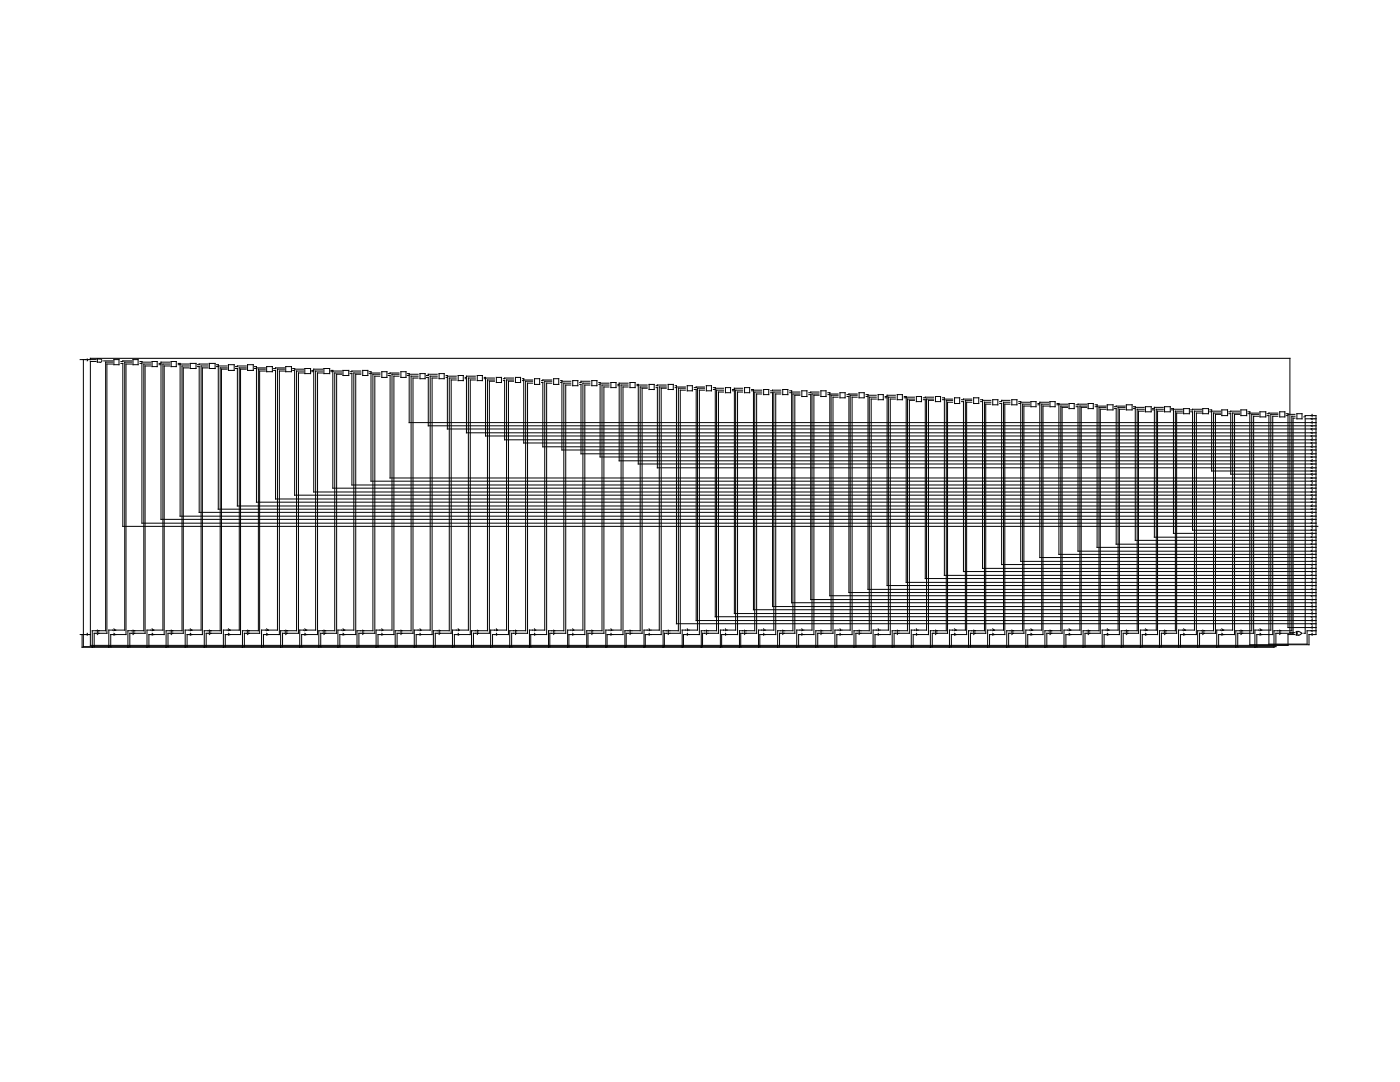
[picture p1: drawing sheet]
<svg xmlns="http://www.w3.org/2000/svg" width="279mm" height="216mm" viewBox="0 0 279 216" stroke-linecap="round" stroke-linejoin="round" font-family="sans-serif">
<g fill="none" stroke="#000" stroke-width=".2">
<path d="M16 71.8h3.2M16.6 71.8v57.2h238v-2.6h3.5v-43h.3M17.4 71.6l.1 .2-.1 .2M18 71.8v-.3h239.4v54.7h1M19.2 72.1h-1.2v56.7h239v-2.2h1.4M19.9 71.6h-.5v.7h.5M20 71.6a.35 .35 0 0 1 .3 .4 .35 .35 0 0 1-.3 .3M20.7 72h1.8M22.5 72.6h-1.2v53.8h-2.5v2.6M22.5 72.3h-1.4v53.6h-2.7v3.3M22.7 71.8h1v1h-1zM24.1 72.5h.4v32.5h238.5"/>
<path d="M26.3 72h-1.8v.1h-.4M26.3 72.3h-1.4v53.4h-3.2v3.5M26.3 72.6h-1.2v54h-3v2.4M26.5 71.8h1.1v1h-1.1zM27.9 72.1h.4v.2h1.8M27.9 72.5h.4v31.9h234.3M30.1 73h-1.1v53.4h-3.1v2.6M30.1 72.6h-1.4v53.3h-3.2v3.3M30.4 72.1h1v1.1h-1zM31.8 72.8h.3v30.8h230.5M33.9 72.3h-1.8v.2h-.3M33.9 73h-1.1v53.6h-3.1v2.4"/>
<path d="M33.9 72.6h-1.4v53.1h-3.2v3.5M34.2 72.1h1v1.1h-1zM35.6 72.8h.3v30.2h226.7M35.6 72.5h.3v.1h1.8M37.7 73.4h-1.1v53h-3.1v2.6M37.7 73h-1.4v52.9h-3.2v3.3M38 72.5h1.1v1h-1.1zM39.4 73.2h.4v29h222.8M41.5 72.6h-1.7v.2h-.4M41.5 73.4h-1.1v53.2h-3.1v2.4M41.5 73h-1.4v52.7h-3.1v3.5M41.8 72.5h1.1v1h-1.1z"/>
<path d="M43.2 72.8h.4v.2h1.7M43.2 73.2h.4v28.4h219M45.3 73.7h-1.1v52.7h-3.1v2.6M45.3 73.4h-1.4v52.5h-3.1v3.3M45.6 72.8h1.1v1.1h-1.1zM47 73.5h.4v27.5h215.2M49.1 73h-1.7v.2h-.4M49.1 73.7h-1.1v52.9h-3v2.4M49.1 73.4h-1.3v52.3h-3.2v3.5M49.4 72.8h1.1v1.1h-1.1zM50.8 73.2h.4v.2h1.8M50.8 73.5h.4v26.7h211.4"/>
<path d="M53 74h-1.2v52.4h-3v2.6M53 73.7h-1.4v52.2h-3.2v3.3M53.2 73.2h1.2v1h-1.2zM54.6 73.9h.4v25.7h207.6M56.8 73.4h-1.8v.1h-.4M56.8 74h-1v52.6h-3.2v2.4M56.8 73.7h-1.4v52h-3.2v3.5M57 73.2h1.2v1h-1.2zM58.4 73.9h.4v24.9h203.8M58.4 73.5h.4v.2h1.8M60.6 74.4h-1v52h-3.2v2.6M60.6 74h-1.4v51.9h-3.2v3.3"/>
<path d="M60.8 73.5h1.2v1h-1.2zM62.2 74.2h.4v24h200M64.4 73.7h-1.8v.2h-.4M64.4 74.4h-1v52.2h-3.2v2.4M64.4 74h-1.4v51.7h-3.2v3.5M64.6 73.5h1.2v1h-1.2zM66 73.9h.4v.1h1.8M66 74.2h.4v23.2h196.2M68.2 74.7h-1v51.7h-3.2v2.6M68.2 74.4h-1.4v51.5h-3.2v3.3M68.5 73.9h1.1v1h-1.1zM69.9 74.5h.3v22.3h192.4"/>
<path d="M72 74h-1.8v.2h-.3M72 74.7h-1v51.9h-3.2v2.4M72 74.4h-1.4v51.3h-3.2v3.5M72.4 73.9h1v1h-1zM73.7 74.2h.3v.2h1.8M73.7 74.5h.3v21.5h188.6M75.8 75.1h-1v51.3h-3.2v2.6M75.8 74.7h-1.4v51.2h-3.2v3.3M76.2 74.2h1v1.1h-1zM77.5 74.9h.4v20.5h184.7M79.6 74.4h-1.7v.1h-.4M79.6 75.1h-1v51.5h-3.2v2.4"/>
<path d="M79.6 74.7h-1.4v51h-3.1v3.5M80 74.2h1v1.1h-1zM81.3 74.9h.4v9.4h180.9M81.3 74.5h.4v.2h1.7M83.4 75.4h-1v51h-3.2v2.6M83.4 75.1h-1.4v50.8h-3.1v3.3M83.8 74.5h1v1.1h-1zM85.1 75.3h.4v9.7h177.1M87.2 74.7h-1.7v.2h-.4M87.2 75.4h-1v51.2h-3.1v2.4M87.2 75.1h-1.3v50.6h-3.2v3.5M87.6 74.5h1v1.1h-1z"/>
<path d="M89 74.9h.3v.2h1.8M89 75.3h.3v10.3h173.3M91.1 75.8h-1.1v50.6h-3.1v2.6M91.1 75.4h-1.4v50.5h-3.2v3.3M91.4 74.9h1.1v1h-1.1zM92.8 75.6h.3v10.8h169.5M94.9 75.1h-1.8v.2h-.3M94.9 75.8h-1v50.8h-3.2v2.4M94.9 75.4h-1.4v50.3h-3.2v3.5M95.3 74.9h1v1h-1zM96.6 75.3h.3v.1h1.8M96.6 75.6h.3v11.4h165.7"/>
<path d="M98.7 76.1h-1v50.3h-3.2v2.6M98.7 75.8h-1.4v50.1h-3.2v3.3M99.1 75.3h1v1h-1zM100.5 75.9h.2v11.9h161.9M102.5 75.4h-1.8v.2h-.2M102.5 76.1h-1v50.5h-3.2v2.4M102.5 75.8h-1.4v49.9h-3.2v3.5M102.9 75.3h1v1h-1zM104.3 75.6h.2v.2h1.8M104.3 75.9h.2v12.5h158.1M106.3 76.5h-1v49.9h-3.2v2.6M106.3 76.1h-1.4v49.8h-3.2v3.3"/>
<path d="M106.7 75.6h1v1.1h-1zM108.1 76.3h.2v12.9h154.3M110.1 75.8h-1.8v.1h-.2M110.1 76.5h-1v50.1h-3.2v2.4M110.1 76.1h-1.4v49.6h-3v3.5M110.5 75.6h1v1.1h-1zM111.9 75.9h.2v.2h1.8M111.9 76.3h.2v13.5h150.5M113.9 76.8h-1v49.6h-3.2v2.6M113.9 76.5h-1.4v49.4h-3v3.3M114.3 75.9h1v1.1h-1zM115.7 76.7h.3v13.9h146.6"/>
<path d="M117.7 76.1h-1.7v.2h-.3M117.7 76.8h-1v49.8h-3.2v2.4M117.7 76.5h-1.4v49.2h-3v3.5M118.1 75.9h1v1.1h-1zM119.5 76.3h.3v.2h1.7M119.5 76.7h.3v14.5h142.8M121.5 77.2h-1v49.2h-3.2v2.6M121.5 76.8h-1.4v49.1h-3v3.3M121.9 76.3h1v1h-1zM123.3 77h.3v14.9h139M125.3 76.5h-1.7v.2h-.3M125.3 77.2h-1v49.4h-3.1v2.4"/>
<path d="M125.3 76.8h-1.3v48.9h-3.1v3.5M125.7 76.3h1v1h-1zM127.1 76.7h.3v.1h1.8M127.1 77h.3v15.6h135.2M129.2 77.5h-1.1v48.9h-3.1v2.6M129.2 77.2h-1.4v48.7h-3.1v3.3M129.5 76.7h1.1v1h-1.1zM130.9 77.3h.3v16h131.4M133 76.8h-1.8v.2h-.3M133 77.5h-1v49.1h-3.2v2.4M133 77.2h-1.4v48.5h-3.1v3.5M133.4 76.7h1v1h-1z"/>
<path d="M134.7 77h.3v.2h1.8M134.7 77.3h.3v47.2h127.6M136.8 77.9h-1v48.5h-3.2v2.6M136.8 77.5h-1.4v48.4h-3.1v3.3M137.2 77h1v1h-1zM138.6 77.7h.3v46.1h123.7M140.6 77.2h-1.7v.1h-.3M140.6 77.9h-1v48.7h-3.2v2.4M140.6 77.5h-1.4v48.2h-3.1v3.5M141 77h1v1h-1zM142.4 77.3h.3v.2h1.7M142.4 77.7h.3v45.4h119.9"/>
<path d="M144.4 78.2h-1v48.2h-3.2v2.6M144.4 77.9h-1.4v48h-3v3.3M144.8 77.3h1v1.1h-1zM146.2 78h.4v44.4h116M148.2 77.5h-1.6v.2h-.4M148.2 78.2h-1v48.4h-3.2v2.4M148.2 77.9h-1.4v47.8h-3v3.5M148.6 77.3h1v1.1h-1zM150 77.7h.4v.2h1.6M150 78h.4v43.7h112.2M152 78.6h-1v47.8h-3.2v2.6M152 78.2h-1.4v47.7h-3v3.3"/>
<path d="M152.4 77.7h1v1h-1zM153.8 78.4h.4v42.6h108.4M155.8 77.9h-1.6v.1h-.4M155.8 78.6h-1v48h-3.2v2.4M155.8 78.2h-1.4v47.5h-3v3.5M156.2 77.7h1v1h-1zM157.6 78h.4v.2h1.6M157.6 78.4h.4v41.9h104.6M159.6 78.9h-1v47.5h-3v2.6M159.6 78.6h-1.4v47.3h-3v3.3M160 78h1v1.1h-1zM161.4 78.7h.4v40.9h100.8"/>
<path d="M163.4 78.2h-1.6v.2h-.4M163.4 78.9h-1v47.7h-3v2.4M163.4 78.6h-1.3v47.1h-3.1v3.5M163.8 78h1v1.1h-1zM165.2 78.4h.4v.2h1.7M165.2 78.7h.4v40.2h97M167.3 79.2h-1.1v47.2h-3v2.6M167.3 78.9h-1.4v47h-3.1v3.3M167.6 78.4h1.1v1h-1.1zM169 79.1h.4v39.1h93.2M171.1 78.6h-1.7v.1h-.4M171.1 79.2h-1v47.4h-3.1v2.4"/>
<path d="M171.1 78.9h-1.4v46.8h-3.1v3.5M171.5 78.4h1v1h-1zM172.8 78.7h.4v.2h1.7M172.8 79.1h.4v38.5h89.4M174.9 79.6h-1v46.8h-3.1v2.6M174.9 79.2h-1.4v46.7h-3.1v3.3M175.3 78.7h1v1.1h-1zM176.7 79.4h.3v37.4h85.6M178.7 78.9h-1.7v.2h-.3M178.7 79.6h-1v47h-3.1v2.4M178.7 79.2h-1.4v46.5h-3.1v3.5M179.1 78.7h1v1.1h-1z"/>
<path d="M180.5 79.1h.3v.1h1.7M180.5 79.4h.3v36.8h81.8M182.5 79.9h-1v46.5h-3.1v2.6M182.5 79.6h-1.4v46.3h-3v3.3M182.9 79.1h1v1h-1zM184.3 79.8h.4v35.6h77.9M186.3 79.2h-1.6v.2h-.4M186.3 79.9h-1v46.7h-3.1v2.4M186.3 79.6h-1.4v46.1h-3v3.5M186.7 79.1h1v1h-1zM188.1 79.4h.4v.2h1.6M188.1 79.8h.4v35h74.1"/>
<path d="M190.1 79.9h-1.3v46h-3.1v3.3M190.5 79.4h1v1.1h-1zM193.9 79.6h-1.6v.2h-.4M193.9 79.9h-1.2v45.8h-3.2v3.5M194.3 79.4h1v1.1h-1zM195.7 79.8h.4v.1h1.6M198.1 79.8h1v1h-1zM201.5 79.9h-1.6v.2h-.4M201.9 79.8h1v1h-1zM190.1 80.3h-1v46.1h-3v2.6M191.9 80.1h.4v33.9h70.3M193.9 80.3h-1v46.3h-3v2.4"/>
<path d="M195.7 80.1h.4v33.3h66.5M197.7 80.6h-1v45.8h-3v2.6M197.7 80.3h-1.2v45.6h-3.2v3.3M199.5 80.5h.4v32.1h62.7M201.5 80.6h-1v46h-3v2.4M201.5 80.3h-1.2v45.4h-3.2v3.5M203.3 80.1h.4v.2h1.8M203.3 80.5h.4v31.5h58.9M205.5 81h-1.2v45.4h-3v2.6M205.5 80.6h-1.4v45.3h-3.2v3.3M205.7 80.1h1.1v1.1h-1.1zM207.1 80.8h.4v30.5h55.1"/>
<path d="M209.3 80.3h-1.8v.2h-.4M209.3 81h-1.1v45.6h-3.1v2.4M209.3 80.6h-1.4v45.1h-3.2v3.5M209.6 80.1h1v1.1h-1zM210.9 80.5h.4v.1h1.8M210.9 80.8h.4v29.8h51.3M213.1 81.3h-1.1v45.1h-3.1v2.6M213.1 81h-1.4v44.9h-3.2v3.3M213.4 80.5h1v1h-1zM214.8 81.2h.3v28.8h47.5M216.9 80.6h-1.8v.2h-.3M216.9 81.3h-1.1v45.3h-3.1v2.4"/>
<path d="M216.9 81h-1.4v44.7h-3.2v3.5M217.2 80.5h1v1h-1zM218.6 80.8h.3v.2h1.8M218.6 81.2h.3v28h43.7M220.7 81.7h-1.1v44.7h-3.1v2.6M220.7 81.3h-1.4v44.6h-3.1v3.3M221 80.8h1.1v1h-1.1zM222.4 81.5h.4v27.1h39.8M224.5 81h-1.7v.2h-.4M224.5 81.7h-1.1v44.9h-3.1v2.4M224.5 81.3h-1.4v44.4h-3.1v3.5M224.8 80.8h1.1v1h-1.1z"/>
<path d="M226.2 81.2h.4v.1h1.7M226.2 81.5h.4v26.3h36M228.3 82h-1.1v44.4h-3v2.6M228.3 81.7h-1.4v44.2h-3.1v3.3M228.6 81.2h1.1v1h-1.1zM230 81.8h.4v25.4h32.2M232.2 81.3h-1.8v.2h-.4M232.2 82h-1.2v44.6h-3v2.4M232.2 81.7h-1.4v44h-3.2v3.5M232.4 81.2h1.2v1h-1.2zM233.8 81.5h.4v.2h1.8M233.8 81.8h.4v24.6h28.4"/>
<path d="M236 82.4h-1.2v44h-3v2.6M236 82h-1.4v43.9h-3.2v3.3M236.2 81.5h1.2v1.1h-1.2zM237.6 82.2h.4v23.6h24.6M239.8 81.7h-1.8v.1h-.4M239.8 82.4h-1v44.2h-3.2v2.4M239.8 82h-1.4v43.7h-3.2v3.5M240 81.5h1.2v1.1h-1.2zM241.4 81.8h.4v.2h1.8M241.4 82.2h.4v11.8h20.8M243.6 82.7h-1v43.7h-3.2v2.6M243.6 82.4h-1.4v43.5h-3.2v3.3"/>
<path d="M243.8 81.8h1.2v1.1h-1.2zM245.2 82.6h.4v12h17M247.4 82h-1.8v.2h-.4M247.4 82.7h-1v43.9h-3.2v2.4M247.4 82.4h-1.4v43.3h-3.2v3.5M247.7 81.8h1.1v1.1h-1.1zM249 82.2h.4v.2h1.8M249 82.6h.4v46.1h11.8v-2.1h1.4v-43.7h-2.1v.3h-.3M251.2 83.1h-1v43.3h-3.2v2.6M251.2 82.7h-1.4v43.2h-3.2v3.3M251.5 82.2h1.1v1h-1.1zM252.9 82.9h.3v45.6h7.7v-2.6h1.7"/>
<path d="M255 82.4h-1.8v.2h-.3M255 83.1h-1v43.5h-3.2v2.4M255 82.7h-1.4v43h-3.2v3.5M255.4 82.2h1v1h-1zM256.7 82.6l1.7 .1M256.7 82.9h.3v42.3h5.6M258.4 83.1h-.6v42.8h-3.5v3.3h-237.9v-2.6M258.8 82.6h1v1h-1zM261.9 85.5l-.2 .1 .2 .3M261.9 86.2l-.2 .2 .2 .1M261.9 86.9l-.2 .1 .2 .2M261.9 87.5l-.2 .3 .2 .1"/>
<path d="M261.9 88.3l-.2 .1 .2 .2M261.9 88.9l-.2 .3 .2 .1M261.9 89.7l-.2 .1 .2 .2M261.9 90.3l-.2 .3 .2 .1M261.9 91.1l-.2 .1 .2 .1M261.9 91.7l-.2 .2 .2 .2M261.9 92.5l-.2 .1 .2 .1M261.9 93.1l-.2 .2 .2 .2M261.9 93.9l-.2 .1 .2 .1M261.9 94.5l-.2 .1 .2 .3M261.9 82.7l-.2 .2 .2 .2M261.9 83.4l-.2 .2 .2 .1"/>
<path d="M261.9 99.3l-.2 .3 .2 .1M261.9 98.7l-.2 .1 .2 .3M261.9 97.9l-.2 .3 .2 .1M261.9 97.3l-.2 .1 .2 .3M261.9 96.5l-.2 .3 .2 .1M261.9 95.9l-.2 .1 .2 .3M261.9 95.3l-.2 .1 .2 .1M261.9 84.1l-.2 .2 .2 .2M261.9 84.8l-.2 .2 .2 .1M262.6 83.6h-2.1v42.8h-.3M261.9 119.5l-.2 .1 .2 .2M261.9 118.7l-.2 .2 .2 .2"/>
<path d="M261.9 118.1l-.2 .1 .2 .2M261.9 117.3l-.2 .3 .2 .1M261.9 116.7l-.2 .1 .2 .2M261.9 116l-.2 .2 .2 .1M261.9 115.3l-.2 .1 .2 .3M261.9 114.6l-.2 .2 .2 .1M261.9 113.9l-.2 .1 .2 .3M261.9 113.2l-.2 .2 .2 .1M261.9 112.5l-.2 .1 .2 .3M261.9 111.9l-.2 .1 .2 .1M261.9 111.1l-.2 .2 .2 .2M261.9 110.5l-.2 .1 .2 .1"/>
<path d="M261.9 109.7l-.2 .3 .2 .1M261.9 109.1l-.2 .1 .2 .1M261.9 108.3l-.2 .3 .2 .1M261.9 107.7l-.2 .1 .2 .3M261.9 106.9l-.2 .3 .2 .1M261.9 106.3l-.2 .1 .2 .3M261.9 105.5l-.2 .3 .2 .1M261.9 104.9l-.2 .1 .2 .3M261.9 104.1l-.2 .3 .2 .1M261.9 103.5l-.2 .1 .2 .3M261.9 102.9l-.2 .1 .2 .1M261.9 102.1l-.2 .1 .2 .3"/>
<path d="M261.9 101.5l-.2 .1 .2 .1M261.9 100.7l-.2 .3 .2 .1M261.9 100.1l-.2 .1 .2 .1M16 126.6h2M17.4 126.4l.1 .2-.1 .1M19.4 125.7l.3 .2-.3 .1M19.4 126.2l.3 .2-.3 .2M22.7 125.5l.3 .2-.3 .2M22.7 126.4l.3 .2-.3 .1M26.5 125.7l.3 .2-.3 .1M26.5 126.2l.3 .2-.3 .2M30.4 125.5l.2 .2-.2 .2"/>
<path d="M30.4 126.4l.2 .2-.2 .1M34.2 125.7l.2 .2-.2 .1M34.2 126.2l.2 .2-.2 .2M38 125.5l.2 .2-.2 .2M38 126.4l.2 .2-.2 .1M41.8 125.7l.2 .2-.2 .1M41.8 126.2l.2 .2-.2 .2M45.6 125.5l.2 .2-.2 .2M45.6 126.4l.2 .2-.2 .1M49.4 125.7l.3 .2-.3 .1M49.4 126.2l.3 .2-.3 .2M53.2 125.5l.3 .2-.3 .2"/>
<path d="M53.2 126.4l.3 .2-.3 .1M57 125.7l.3 .2-.3 .1M57 126.2l.3 .2-.3 .2M60.8 125.5l.3 .2-.3 .2M60.8 126.4l.3 .2-.3 .1M64.6 125.7l.3 .2-.3 .1M64.6 126.2l.3 .2-.3 .2M68.5 125.5l.2 .2-.2 .2M68.5 126.4l.2 .2-.2 .1M72.4 125.7l.1 .2-.1 .1M72.4 126.2l.1 .2-.1 .2M76.2 125.5l.1 .2-.1 .2"/>
<path d="M76.2 126.4l.1 .2-.1 .1M80 125.7l.1 .2-.1 .1M80 126.2l.1 .2-.1 .2M83.8 125.5l.1 .2-.1 .2M83.8 126.4l.1 .2-.1 .1M87.6 125.7l.2 .2-.2 .1M87.6 126.2l.2 .2-.2 .2M91.4 125.5l.2 .2-.2 .2M91.4 126.4l.2 .2-.2 .1M95.3 125.7l.1 .2-.1 .1M95.3 126.2l.1 .2-.1 .2M99.1 125.5l.1 .2-.1 .2"/>
<path d="M99.1 126.4l.1 .2-.1 .1M102.9 125.7l.1 .2-.1 .1M102.9 126.2l.1 .2-.1 .2M106.7 125.5l.1 .2-.1 .2M106.7 126.4l.1 .2-.1 .1M110.5 125.7l.1 .2-.1 .1M110.5 126.2l.1 .2-.1 .2M114.3 125.5l.1 .2-.1 .2M114.3 126.4l.1 .2-.1 .1M118.1 125.7l.1 .2-.1 .1M118.1 126.2l.1 .2-.1 .2M121.9 125.5l.1 .2-.1 .2"/>
<path d="M121.9 126.4l.1 .2-.1 .1M125.7 125.7l.2 .2-.2 .1M125.7 126.2l.2 .2-.2 .2M129.5 125.5l.2 .2-.2 .2M129.5 126.4l.2 .2-.2 .1M133.4 125.7l.1 .2-.1 .1M133.4 126.2l.1 .2-.1 .2M137.2 125.5l.1 .2-.1 .2M137.2 126.4l.1 .2-.1 .1M141 125.7l.1 .2-.1 .1M141 126.2l.1 .2-.1 .2M144.8 125.5l.1 .2-.1 .2"/>
<path d="M144.8 126.4l.1 .2-.1 .1M148.6 125.7l.1 .2-.1 .1M148.6 126.2l.1 .2-.1 .2M152.4 125.5l.1 .2-.1 .2M152.4 126.4l.1 .2-.1 .1M156.2 125.7l.1 .2-.1 .1M156.2 126.2l.1 .2-.1 .2M160 126.4l.1 .2-.1 .1M160 125.5l.1 .2-.1 .2M163.8 126.2l.2 .2-.2 .2M163.8 125.7l.2 .2-.2 .1M167.6 126.4l.2 .2-.2 .1"/>
<path d="M167.6 125.5l.2 .2-.2 .2M171.5 126.2l.1 .2-.1 .2M171.5 125.7l.1 .2-.1 .1M175.3 126.4l.1 .2-.1 .1M175.3 125.5l.1 .2-.1 .2M179.1 126.2l.1 .2-.1 .2M179.1 125.7l.1 .2-.1 .1M182.9 126.4l.1 .2-.1 .1M182.9 125.5l.1 .2-.1 .2M186.7 126.2l.2 .2-.2 .2M186.7 125.7l.2 .2-.2 .1M190.5 126.4l.3 .2-.3 .1"/>
<path d="M190.5 125.5l.3 .2-.3 .2M194.3 126.2l.3 .2-.3 .2M194.3 125.7l.3 .2-.3 .1M198.1 126.4l.3 .2-.3 .1M198.1 125.5l.3 .2-.3 .2M201.9 126.2l.3 .2-.3 .2M201.9 125.7l.3 .2-.3 .1M205.7 126.4l.3 .2-.3 .1M205.7 125.5l.3 .2-.3 .2M209.6 126.2l.2 .2-.2 .2M209.6 125.7l.2 .2-.2 .1M213.4 126.4l.2 .2-.2 .1"/>
<path d="M213.4 125.5l.2 .2-.2 .2M217.2 126.2l.2 .2-.2 .2M217.2 125.7l.2 .2-.2 .1M221 126.4l.2 .2-.2 .1M221 125.5l.2 .2-.2 .2M224.8 126.2l.2 .2-.2 .2M224.8 125.7l.2 .2-.2 .1M228.6 126.4l.3 .2-.3 .1M228.6 125.5l.3 .2-.3 .2M232.4 126.2l.3 .2-.3 .2M232.4 125.7l.3 .2-.3 .1M236.2 125.5l.3 .2-.3 .2"/>
<path d="M236.2 126.4l.3 .2-.3 .1M240 125.7l.3 .2-.3 .1M240 126.2l.3 .2-.3 .2M243.8 125.5l.3 .2-.3 .2M243.8 126.4l.3 .2-.3 .1M247.7 125.7l.2 .2-.2 .1M247.7 126.2l.2 .2-.2 .2M251.5 125.5l.2 .2-.2 .2M251.5 126.4l.2 .2-.2 .1M255.4 125.7l.1 .2-.1 .1M255.4 126.2l.1 .2-.1 .2M258.7 126v.7"/>
<path d="M258.8 126v.7M258.8 126h.4M258.8 126.7h.4M259.2 126l.6 .4-.6 .3M259.7 126.4h.1M261.9 126.4l-.2 .2 .2 .1M261.9 125.7l-.2 .2 .2 .1M261.9 125l-.2 .2 .2 .1M261.9 124.3l-.2 .2 .2 .2M261.9 123.6l-.2 .2 .2 .2M261.9 122.9l-.2 .2 .2 .2M261.9 122.2l-.2 .2 .2 .2"/>
<path d="M261.9 121.5l-.2 .2 .2 .2M261.9 120.8l-.2 .2 .2 .2M261.9 120.1l-.2 .2 .2 .2"/>
</g>
</svg>
